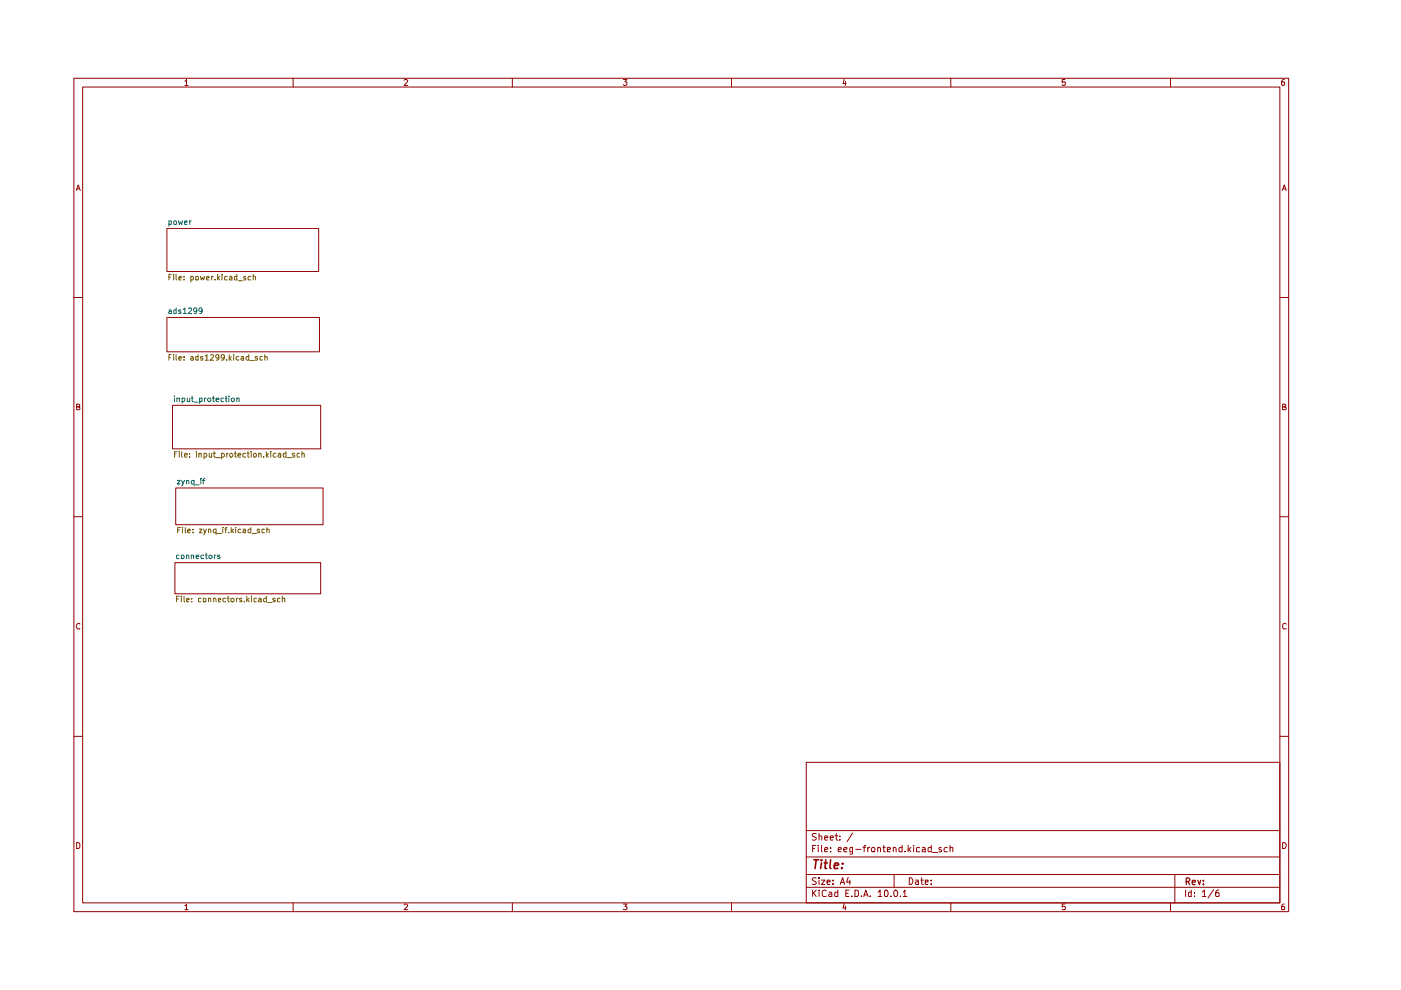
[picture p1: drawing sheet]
<svg xmlns="http://www.w3.org/2000/svg" width="297mm" height="210mm" viewBox="0 0 297 210" stroke-linecap="round" stroke-linejoin="round" font-family="sans-serif">
<g fill="none" stroke="#910000" stroke-width=".21">
<path d="M15.7 16.6h257.5v176.7h-257.5zM17.5 18.5h253.9v172.9h-253.9zM39.2 17.2h.2l.1-.4v1.3M39.2 18.1h.7M62.1 16.6v1.9M85.7 17l.2-.2h.3l.2 .3-.7 1h.7M108.6 16.6v1.9M132.2 16.8h.7l-.4 .6 .4 .1v.4l-.2 .2h-.4l-.1-.2M155.1 16.6v1.9M179 16.8l-.3 .9h.7M179.2 17.3v.8M201.6 16.6v1.9"/>
<path d="M225.8 16.8h-.6v.6h.6l.1 .1-.1 .5-.4 .1-.2-.2M248.2 16.6v1.9M272.3 16.8h-.3a.93 .93 0 0 0-.2 1.2h.5l.1-.5-.1-.1h-.5l-.1 .1M16.2 40.4l.4-1.2 .4 1.2M16.3 40h.5M271.9 40.4l.4-1.2 .4 1.2M272 40h.6M15.7 63.1h1.8M271.4 63.1h1.8M16.3 86.3h.4l.2-.3-.1-.2-.5-.1v1.2h.5l.1-.5-.2-.1M271.9 86.3l.6-.1v-.4l-.6-.1v1.2h.6l.2-.4-.3-.2M15.7 109.6h1.8"/>
<path d="M271.4 109.6h1.8M16.9 132.3l-.1-.1a.66 .66 0 0 0-.6 .4 .66 .66 0 0 0 .2 .7h.5M272.7 132.3l-.4-.1-.4 .3v.6l.2 .2h.6M15.7 156.1h1.8M271.4 156.1h1.8M16.3 178.6h.3l.3 .4v.6l-.3 .3h-.3zM170.9 161.6h100.5v29.8h-100.5zM170.9 176.1h100.5M172.3 179.9h.4M173 179.2h-.7v1.4M173.1 176.8l-.6-.1-.3 .3 .1 .3 .7 .2 .1 .2a.51 .51 0 0 1-.4 .4 .51 .51 0 0 1-.5 0M173.5 179.2v.1"/>
<path d="M173.5 179.7v.9M173.7 177.3l.3-.1 .2 .2v.7M173.7 176.7v1.4M174.2 179.2v1.2l.1 .2M174.8 177.6l.7-.1-.1-.2-.4-.1-.2 .2 .1 .7h.5M176 177.6l.7-.1-.1-.2-.4-.1-.2 .2 .1 .7h.5M176.1 179.7v.2M177 177.2h.6M177.3 176.7v1.2l.3 .2M178.1 178v.1M178.1 177.3v.1M180.8 179.7v1.2l-.3 .2-.3-.1"/>
<path d="M180.8 179.7h-.4l-.2 .1v.7l.6 .1M180.8 176.6l-1.2 1.9M183 179.7h.6M183.6 179.2l-.4 .1v1.3M184 179.7v.9M184.4 179.7l-.4 .3M186.1 179.8l.3-.1h.2l.1 .9M186.1 179.7v.9M187.2 179.7h.5M187.4 179.2v1.2l.1 .2h.2M189.4 179.8v-.1a.36 .36 0 0 1 .6 .2v.7M189.4 179.7v.9"/>
<path d="M191.3 179.2v1.4h-.6v-.9h.6M192.5 179.2v1.4M193.1 179.7l-.6 .6M193.7 179.2v.1M193.7 179.7v.9M195 179.7h-.4l-.3 .1v.7l.7 .1M195.6 179.7h.3l.3 .2v.7h-.6l-.1-.3 .7-.3M197.4 179.2v1.4h-.6v-.8l.2-.1h.4M199.6 179.7h-.3l-.2 .2 .5 .4v.3h-.5M200.8 179.7h-.3l-.3 .3 .1 .6h.5M201.4 179.8l.3-.1h.3v.9M201.4 179.2v1.4"/>
<path d="M271.9 178.6a.65 .65 0 0 1 .8 .7 .65 .65 0 0 1-.8 .6zM39.2 192h.2l.1-.3v1.2M39.2 192.9h.7M62.1 191.4v1.9M85.7 191.9l.2-.2h.3l.2 .2-.7 1h.7M108.6 191.4v1.9M132.2 191.7h.7l-.4 .5 .4 .2v.3l-.1 .2-.6-.1M155.1 191.4v1.9M170.9 188.1h100.5M170.9 185.4h100.5M170.9 181.7h100.5M172.3 188.7v1.4"/>
<path d="M172.5 189.3l.6 .8M173.1 186.2l-.6-.1-.3 .3 .3 .4 .6 .3a.51 .51 0 0 1-.4 .4 .51 .51 0 0 1-.5 0M173.1 188.7l-.8 .8M173.7 188.7v.2M173.7 186.1v.2M173.7 186.6v.9M173.7 189.1v1M174.2 186.6h.7l-.7 .9h.7M174.8 180.2l.7-.2-.1-.3h-.4l-.2 .2 .1 .7h.5M175.2 188.9l-.4-.2-.5 .4 .1 .8 .2 .2 .6-.1M175.3 187l.7-.1-.1-.3h-.5l-.1 .2 .1 .7h.5M175.8 189.2l.4-.1 .2 .3v.7h-.6l-.1-.4 .7-.2"/>
<path d="M176.1 180.5v.1M176.6 187.4v.1M176.6 186.6v.2M177.6 188.7v1.4h-.6v-.9h.6M177.7 180.2l.7-.2-.2-.3h-.4l-.1 .7 .1 .2h.5M178.1 187.5l.5-1.4 .5 1.4M178.3 187.1h.6M178.9 180.2l.7-.2v-.3h-.4l-.3 .2 .1 .7h.6M179 191.6l-.3 .9h.7M179.2 192.1v.8M179.3 189.4h.5M179.8 186l-.3 1h.8"/>
<path d="M180 188.7h-.7v1.4h.7M180.2 186.6v.9M180.6 190v.1M181.3 188.7h.3l.4 .4v.6l-.2 .4h-.5zM181.4 180.1h1.1M182.6 190v.1M183.1 190.1l.5-1.4 .5 1.4M183.2 189.7h.7M184.5 190v.1M186.2 189.1l.4-.4v1.4M186.2 190.1h.7M187.5 189l.4-.3a.82 .82 0 0 1 .2 1.4l-.5-.1z"/>
<path d="M188.1 180.2l.7-.2-.1-.3h-.6v.9h.6M188.9 190v.1M189.6 185.4v2.7M189.8 188.7a.78 .78 0 0 1 .3 1.4h-.4l-.1-.3a.85 .85 0 0 1 .2-1.1zM190.9 190v.1M191.5 189.1l.4-.4v1.4M191.5 190.1h.8M191.9 180.5v.1M192.7 180.1l.4 .5M192.8 186.1a.72 .72 0 0 1 .8 .7 .72 .72 0 0 1-.8 .7zM194.1 186.6h.5l.1 .9M194.7 186.9h-.4l-.2 .3 .2 .3h.4"/>
<path d="M195.2 186.6h.5M195.4 186.1v1.2l.3 .2M196.2 187l.6-.1v-.3h-.6v.9h.6M197.4 187.4v.1M197.4 186.6v.2M197.7 180.8h1.1M201.6 191.4v1.9M225.8 191.7h-.6v.6l.6-.1 .1 .2-.1 .5-.6-.1M248.2 191.4v1.9M249.1 185.4v6M251.4 188.7v1.4M252.6 188.7v1.4h-.5l-.1-.8 .2-.2 .4 .1"/>
<path d="M253.2 190v.1M253.2 189.2v.2M254.9 189.1l.5-.4v1.4M254.9 190.1h.8M257.3 188.6l-1.2 1.8M258.4 188.7l-.4 .1-.3 .5 .1 .8h.6v-.8l-.4-.1-.3 .3M272.3 191.7h-.3a.93 .93 0 0 0-.2 1.2h.5l.1-.5-.1-.2h-.5l-.1 .2"/>
<circle cx="185.1" cy="180.2" r=".44"/>
</g>
<path d="M251.5 186.9h.5l.3-.3v-.2l-.3-.3h-.5v1.5M251.8 186.9l.5 .7M252.8 187.1l.6-.1v-.4h-.5l-.1 .2 .1 .7h.5M254 186.6l.3 1 .3-1M255.1 187.4v.2M255.1 186.6v.2" fill="none" stroke="#910000" stroke-width=".25"/>
<path d="M172.6 182.3h1M173.1 182.3l-.3 1.8M174.2 182.3v.2M174.2 183l-.2 1.1M174.8 183h.6M175.1 182.3l-.2 1.8h.4M176.1 182.3l-.2 1.6 .3 .2M176.9 183.6l.9-.2-.1-.4h-.7l-.1 .9 .1 .2h.6M178.5 184v.1M178.6 183v.2" fill="none" stroke="#910000" stroke-width=".34"/>
<g fill="#fff">
<path d="M37.1 119.3h30.9v6.6h-30.9z"/>
<path d="M35.4 48.4h32.2v9.2h-32.2z"/>
<path d="M36.6 85.9h31.4v9.3h-31.4z"/>
<path d="M37.3 103.5h31.2v7.8h-31.2z"/>
<path d="M35.4 67.3h32.3v7.3h-32.3z"/>
</g>
<path d="M35.4 48.4h32.2v9.2h-32.2zM35.4 67.3h32.3v7.3h-32.3zM36.6 85.9h31.4v9.3h-31.4zM37.1 119.3h30.9v6.6h-30.9zM37.3 103.5h31.2v7.8h-31.2z" fill="none" stroke="#910000" stroke-width=".21"/>
<g fill="none" stroke="#006665" stroke-width=".21">
<path d="M35.8 46.9h.5v.6l-.5 .1M35.8 46.8v1.2M36.8 46.9h.5v.7l-.5-.1zM37.8 46.8l.2 .8 .3-.5 .2 .5 .2-.8M39.1 47.2l.6-.1-.2-.3-.4 .2v.4l.1 .2h.4M40.2 46.8v.8M40.6 46.8l-.4 .1v.2M35.8 65.8l.4-.1 .1 .2v.6h-.5l-.1-.3 .2-.2h.4M37.3 65.3v1.2h-.4l-.1-.7h.5M38.4 65.8l-.4-.1-.2 .2 .2 .2h.4v.4h-.6M38.9 65.6l.3-.3v1.2M38.9 66.5h.6"/>
<path d="M40 65.4l.4-.1 .2 .3-.7 .9h.7M41.7 65.8a.35 .35 0 0 1-.3 .3 .35 .35 0 0 1-.3-.3v-.4h.6v.8l-.2 .3h-.4M42.8 65.8v.2h-.4h-.2v-.5l.2-.2 .4 .1v.8l-.1 .3h-.4M37 84v.1M37 84.4v.8M37.5 84.5l.5-.1v.8M37.5 84.4v.8M38.6 85.1l.3 .1 .3-.3v-.3l-.2-.2h-.4v1.1M39.7 84.4v.7l.3 .1 .2-.2M40.2 84.4v.8M40.6 84.4h.4M40.7 84v1l.3 .2"/>
<path d="M41.1 85.3h.9M42.3 85.1l.4 .1 .1-.2v-.6h-.5v1.1M43.3 84.4v.8M43.7 84.4l-.4 .2M44 84.6l.2-.2h.3l.2 .2v.3l-.4 .3-.3-.3zM45 84.4h.5M45.2 84v1.1l.3 .1M45.8 84.8l.6-.1-.1-.3-.5 .1v.5l.2 .2 .3-.1M47.4 84.4h-.5l-.1 .2 .1 .5h.5M47.8 84.4h.4M47.9 84v1.1l.3 .1M48.5 84v.1"/>
<path d="M48.5 84.4v.8M49 84.6l.2-.2h.3l.2 .2v.3l-.4 .3-.3-.3zM50.2 84.5h.5v.7M50.2 84.4v.8M37.6 101.9h.6l-.6 .7h.6M37.9 117.8h-.5v.6h.5M38.4 117.8l.4-.1 .2 .2-.1 .5h-.5zM38.5 101.9l.3 .7M39.1 101.9l-.4 1.1h-.2M39.5 117.8l.4-.1 .1 .2v.5M39.5 101.9h.4l.1 .1v.6M39.5 101.9v.7"/>
<path d="M39.5 117.7v.7M40.6 117.8h.5v.6M40.6 117.7v.7M41.1 101.9a.36 .36 0 0 0-.5 .2v.5h.5M41.1 101.9v1.1M41.4 102.8h.8M41.6 118l.6-.1-.2-.2-.4 .2v.4l.1 .1h.4M42.6 101.4v.2M42.6 101.9v.7M42.9 101.9h.5M43.2 117.8l-.4-.1-.2 .2 .1 .5h.5M43.4 101.4l-.3 .2v1"/>
<path d="M43.5 117.7h.4M43.7 117.3v1l.2 .1M44.3 117.9l.2-.2 .4 .1v.6h-.5zM45.5 117.7v.7M45.8 117.7l-.3 .2M46.6 117.8h-.5v.2h.4l.2 .3-.2 .1h-.4"/>
</g>
<g fill="none" stroke="#765500" stroke-width=".21">
<path d="M35.8 58.8h.4M36.3 58.2h-.5v1.2M36.8 58.2v.1M36.8 58.6v.8M37.3 58.2v1l.2 .2M37.9 59l.6-.2-.1-.2-.5 .2v.4l.1 .2h.4M39 59.3v.1M39 58.7v.1M40.5 58.7h.5v.6l-.5 .1M40.5 58.6v1.2M41.5 58.7h.5v.7l-.5-.1zM42.5 58.6l.2 .8 .2-.6 .3 .6 .1-.8"/>
<path d="M43.8 59l.6-.2-.2-.2-.4 .2v.4l.1 .2h.4M44.9 58.6v.8M45.2 58.6l-.3 .1v.1M45.6 59.3v.1M46.1 58.2v1.2M46.2 58.9l.4 .5M46.6 58.6l-.5 .4M47.1 58.2v.1M47.1 58.6v.8M48.2 58.7l-.4-.1-.2 .2v.4l.2 .2h.4M48.7 58.7l.3-.1 .2 .2v.6h-.5l-.1-.3 .6-.3M50.2 58.2v1.2h-.4l-.1-.7h.5"/>
<path d="M50.5 59.5h.9M52.1 58.7l-.3-.1-.2 .2 .2 .2h.3v.4h-.5M53.2 58.7l-.4-.1-.2 .2v.4l.1 .2h.5M53.7 58.7l.3-.1 .2 .2v.6M53.7 58.2v1.2M35.8 75.8h.4M36.3 75.2h-.5v1.2M36.8 75.2v.1M36.8 75.6v.8M37.3 75.2v1l.2 .2M37.9 75.9h.6l-.1-.3h-.4l-.1 .2v.4l.2 .2 .3-.1M39 76.3v.1"/>
<path d="M39 75.6v.2M40.5 75.6h.4l.1 .8M41 75.9h-.5l-.1 .2 .2 .3 .4-.1M42 75.6l-.5 .1v.6h.5M42 75.2v1.2M43 75.6h-.4l-.1 .2 .1 .1 .4 .1v.3h-.5M43.5 75.5l.4-.3v1.2M43.5 76.4h.7M44.6 75.3l.4-.1 .3 .3-.8 .9h.8M46.4 75.7l-.2 .2h-.2l-.3-.2 .1-.4h.6v.8l-.5 .3M47.6 75.7l-.3 .2-.4-.1v-.5l.4-.1a.73 .73 0 0 1-.1 1.2h-.2M48.1 76.3v.1"/>
<path d="M48.6 75.2v1.2M48.7 75.9l.3 .5M49 75.6l-.4 .4M49.5 75.2v.1M49.5 75.6v.8M50.6 75.6h-.4l-.2 .2 .1 .5h.5M51.1 75.6h.5v.8M51.6 75.9h-.5v.2l.1 .3 .4-.1M52.7 75.6h-.5v.5a.36 .36 0 0 0 .5 .2M52.7 75.2v1.2M53 76.5h.9M54.6 75.6h-.4l-.1 .2 .1 .1 .4 .1v.3h-.5"/>
<path d="M55.6 75.6l-.5 .1v.6h.5M56.1 75.7l.5-.1v.8M56.1 75.2v1.2M37 96.3h.3M37.5 95.8h-.5v1.1M38 95.8h.1M38 96.1v.8M38.5 95.8v1l.2 .1M39.1 96.5l.6-.1-.2-.3-.4 .2v.5l.2 .1h.3M40.2 96.8v.1M40.2 96.2v.1M41.7 95.8h.1"/>
<path d="M41.7 96.1v.8M42.2 96.3l.1-.2 .4 .1v.7M42.2 96.1v.8M43.3 96.2l.3-.1 .3 .3v.3l-.3 .2h-.3M43.3 96.1v1.2M44.4 96.1v.8h.3l.2-.1M44.9 96.1v.8M45.2 96.1h.5M45.4 95.8v1l.3 .1M45.8 97h.9M47 96.2l.3-.1 .3 .3v.3l-.3 .2h-.3M47 96.1v1.2"/>
<path d="M48.1 96.1v.8M48.3 96.1l-.2 .3M48.9 96.1l.5 .3v.3l-.3 .2-.4-.2v-.3zM49.7 96.1h.4M49.9 95.8v1.1h.2M50.5 96.5l.6-.1-.2-.3-.4 .2v.5l.1 .1h.4M52.1 96.2l-.4-.1-.2 .3 .1 .5h.5M52.4 96.1h.4M52.6 95.8v1.1h.2M53.3 95.8h.1M53.3 96.1v.8M53.8 96.3l.1-.2 .4 .1v.7h-.4l-.1-.1z"/>
<path d="M54.9 96.3l.1-.2 .4 .2v.6M54.9 96.1v.8M55.9 96.8v.1M56.5 95.8v1.1M56.6 96.4l.3 .5M56.9 96.1l-.4 .5M57.4 95.8h.1M57.4 96.1v.8M58.5 96.2l-.3-.1-.3 .3v.3l.3 .2h.3M59 96.2l.4-.1 .1 .2v.6M59.5 96.4h-.4l-.2 .2 .2 .3h.4M60.6 96.2l-.3-.1-.3 .3 .1 .5h.5"/>
<path d="M60.6 95.8v1.1M60.9 97h.9M62.5 96.2l-.4-.1-.1 .2 .1 .2 .4 .1v.3h-.5M63.5 96.2l-.3-.1-.2 .2v.5l.2 .1h.3M64 96.3l.2-.2 .3 .2v.6M64 95.8v1.1M37.7 112.4h.4M38.3 111.8h-.6v1.1M38.7 111.8v.1M38.7 112.2v.7M39.3 111.8v1.1h.2M39.8 112.6l.6-.2-.2-.2-.4 .2v.4l.1 .1h.4"/>
<path d="M40.9 112.9h.1M40.9 112.3v.1M42.2 112.2h.6l-.6 .7h.6M43.2 112.2l.2 .7M43.8 112.2l-.5 1.1-.1 .1M44.2 112.3l.3-.1 .2 .2v.5M44.2 112.2v.7M45.8 112.3a.36 .36 0 0 0-.6 .1l.1 .5h.5M45.8 112.2v1.2M46.1 113.1h.9M47.2 111.8v.1M47.2 112.2v.7"/>
<path d="M47.7 112.2h.4M48.1 111.8h-.3v1.1M48.5 112.9h.1M49 111.8v1.1M49.2 112.5l.3 .4M49.5 112.2l-.5 .4M50 111.8v.1M50 112.2v.7M51.1 112.3l-.4-.1-.2 .2v.4l.1 .1h.5M51.6 112.3l.3-.1 .2 .2v.5h-.5l-.1-.2 .6-.3M53.2 111.8v1.1h-.5l-.1-.5a.36 .36 0 0 1 .6-.1M53.4 113.1h1"/>
<path d="M55 112.3l-.3-.1-.2 .2 .2 .2h.3v.3h-.5M56 112.3h-.5v.6h.5M56.6 112.3h.5v.6M56.6 111.8v1.1M37.4 127h.4M38 126.4h-.6v1.2M38.4 126.4v.2M38.4 126.8v.8M39 126.4v1l.2 .2M39.5 127.3l.6-.2-.1-.3-.5 .2v.4l.1 .2h.4M40.6 127.5v.1M40.6 126.9v.1"/>
<path d="M42.6 126.9h-.5v.6l.5 .1M43.1 126.9h.5v.7l-.5-.1zM44.2 126.9l.3-.1 .2 .2v.6M44.2 126.8v.8M45.3 126.9l.3-.1 .2 .2v.6M45.3 126.8v.8M46.3 127.3l.5-.2-.1-.3-.4 .1v.7h.4M47.8 126.9l-.3-.1-.3 .3v.3l.2 .2h.4M48.2 126.8h.4M48.3 126.4v1l.3 .2M49 126.9h.5l.1 .5-.2 .2h-.3l-.2-.2zM50.1 126.8v.8"/>
<path d="M50.5 126.8l-.4 .1v.2M51.2 126.9h-.4v.3l.4 .1 .1 .1-.1 .2h-.4M51.8 127.5v.1M52.3 126.4v1.2M52.5 127.2l.3 .4M52.8 126.8l-.5 .5M53.3 126.4v.2M53.3 126.8v.8M54.4 126.9h-.6v.6l.6 .1M54.9 126.9l.3-.1 .2 .2v.6h-.5l-.1-.3 .1-.1 .5-.1M56.5 126.4v1.2h-.5l-.1-.5a.36 .36 0 0 1 .6-.2M56.7 127.8h1"/>
<path d="M58.3 126.9l-.3-.1-.2 .2 .2 .3h.3v.3h-.5M59.4 126.9h-.6v.6l.6 .1M59.9 126.9h.5v.7M59.9 126.4v1.2"/>
</g>
</svg>
